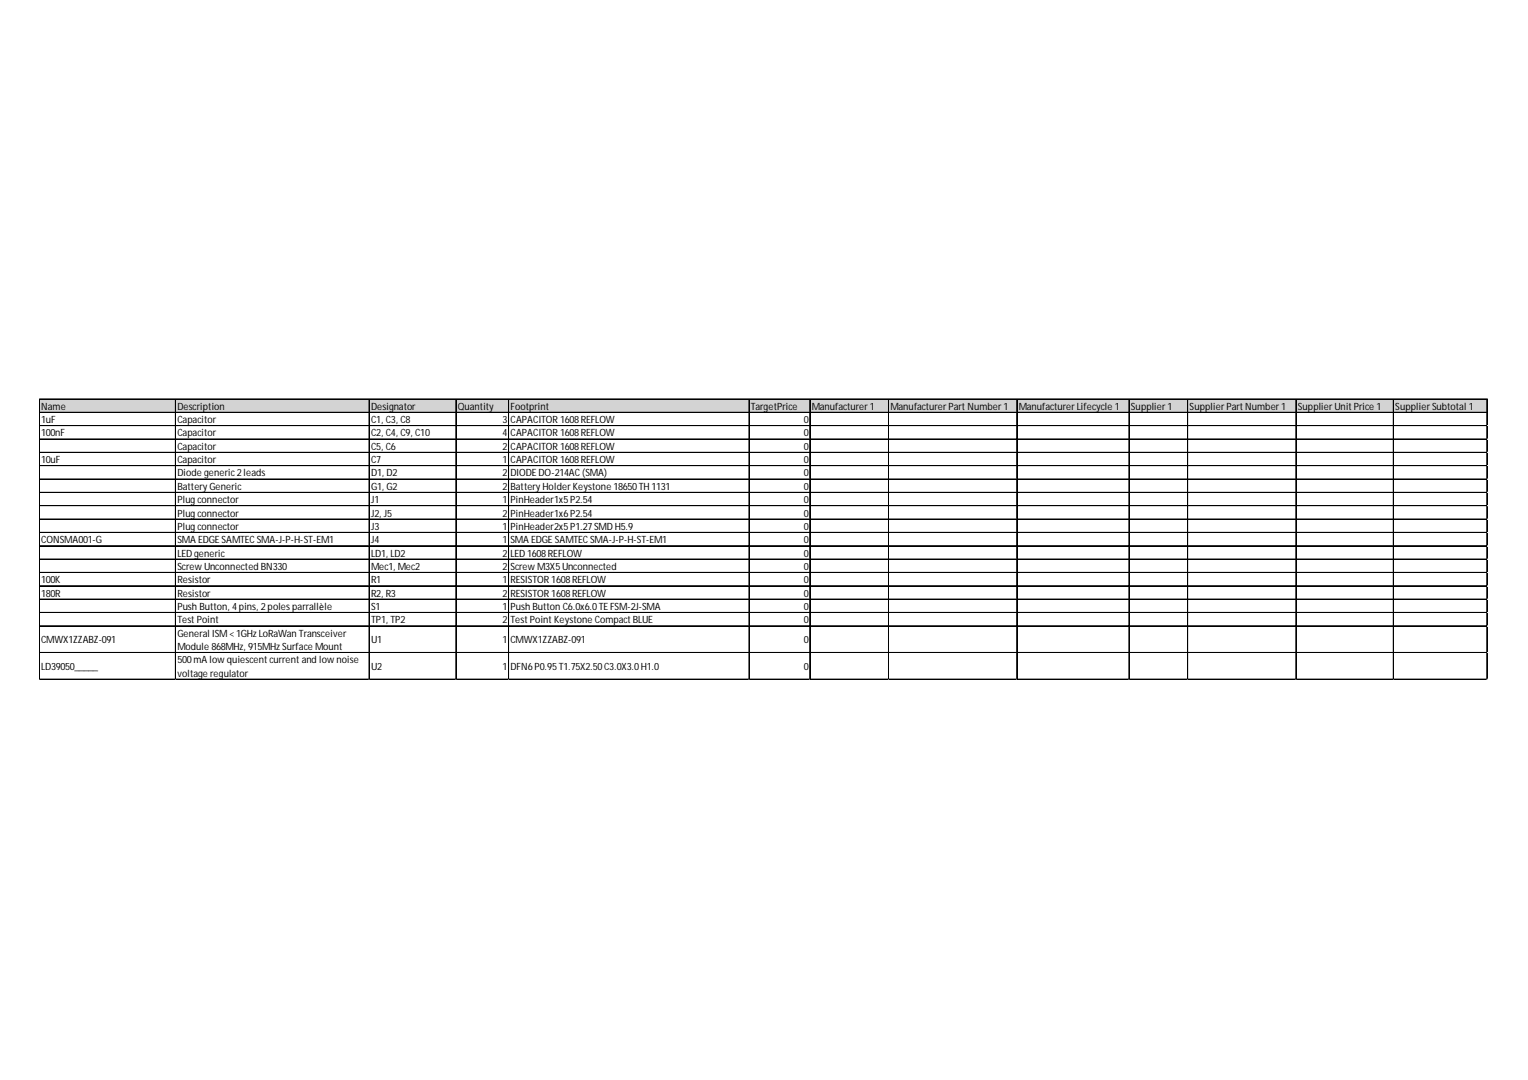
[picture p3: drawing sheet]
<svg xmlns="http://www.w3.org/2000/svg" width="297mm" height="210mm" viewBox="0 0 297 210" stroke-linecap="round" stroke-linejoin="round" font-family="sans-serif">
<defs><g id="words">
<g font-size="1.9">
<text x="8" y="79.6">Name</text>
<text x="8" y="82.2">1uF</text>
<text x="34.5" y="79.6">Description</text>
<text x="34.5" y="82.2">Capacitor</text>
<text x="72.1" y="79.6">Designator</text>
<text x="72.1" y="82.2">C1, C3, C8</text>
<text x="89" y="79.6">Quantity</text>
<text x="97.7" y="82.2">3</text>
<text x="99.3" y="79.6">Footprint</text>
<text x="99.3" y="82.2">CAPACITOR1608REFLOW</text>
<text x="146" y="79.6">TargetPrice</text>
<text x="156.2" y="82.2">0</text>
<text x="157.8" y="79.6">Manufacturer1</text>
<text x="173.1" y="79.6">ManufacturerPartNumber1</text>
<text x="198" y="79.6">ManufacturerLifecycle 1</text>
<text x="219.8" y="79.6">Supplier1</text>
<text x="231.3" y="79.6">SupplierPartNumber1</text>
<text x="252.3" y="79.6">SupplierUnitPrice 1</text>
<text x="271.2" y="79.6">SupplierSubtotal 1</text>
<text x="8" y="84.8">100nF</text>
<text x="34.5" y="84.8">Capacitor</text>
<text x="34.5" y="87.4">Capacitor</text>
<text x="72.1" y="84.8">C2, C4, C9, C10</text>
<text x="72.1" y="87.4">C5, C6</text>
<text x="97.7" y="84.8">4</text>
<text x="97.7" y="87.4">2</text>
<text x="99.3" y="84.8">CAPACITOR1608REFLOW</text>
<text x="99.3" y="87.4">CAPACITOR1608REFLOW</text>
<text x="156.2" y="84.8">0</text>
<text x="156.2" y="87.4">0</text>
<text x="8" y="90">10uF</text>
<text x="34.5" y="90">Capacitor</text>
<text x="34.5" y="92.6">Diode generic2leads</text>
<text x="34.5" y="95.2">BatteryGeneric</text>
<text x="72.1" y="90">C7</text>
<text x="72.1" y="92.6">D1, D2</text>
<text x="72.1" y="95.2">G1, G2</text>
<text x="97.7" y="90">1</text>
<text x="97.7" y="92.6">2</text>
<text x="97.7" y="95.2">2</text>
<text x="99.3" y="90">CAPACITOR1608REFLOW</text>
<text x="99.3" y="92.6">DIODEDO-214AC(SMA)</text>
<text x="99.3" y="95.2">BatteryHolderKeystone 18650TH 1131</text>
<text x="156.2" y="90">0</text>
<text x="156.2" y="92.6">0</text>
<text x="156.2" y="95.2">0</text>
<text x="34.5" y="97.8">Plugconnector</text>
<text x="34.5" y="100.4">Plugconnector</text>
<text x="72.1" y="97.8">J1</text>
<text x="72.1" y="100.4">J2, J5</text>
<text x="97.7" y="97.8">1</text>
<text x="97.7" y="100.4">2</text>
<text x="99.3" y="97.8">PinHeader1x5P2.54</text>
<text x="99.3" y="100.4">PinHeader1x6P2.54</text>
<text x="156.2" y="97.8">0</text>
<text x="156.2" y="100.4">0</text>
<text x="8" y="105.6">CONSMA001-G</text>
<text x="34.5" y="103">Plugconnector</text>
<text x="34.5" y="105.6">SMA EDGESAMTECSMA-J-P-H-ST-EM1</text>
<text x="72.1" y="103">J3</text>
<text x="72.1" y="105.6">J4</text>
<text x="97.7" y="103">1</text>
<text x="97.7" y="105.6">1</text>
<text x="99.3" y="103">PinHeader2x5P1.27SMD H5.9</text>
<text x="99.3" y="105.6">SMA EDGESAMTECSMA-J-P-H-ST-EM1</text>
<text x="156.2" y="103">0</text>
<text x="156.2" y="105.6">0</text>
<text x="8" y="113.4">100K</text>
<text x="34.5" y="108.2">LED generic</text>
<text x="34.5" y="110.8">ScrewUnconnected BN330</text>
<text x="34.5" y="113.4">Resistor</text>
<text x="72.1" y="108.2">LD1, LD2</text>
<text x="72.1" y="110.8">Mec1, Mec2</text>
<text x="72.1" y="113.4">R1</text>
<text x="97.7" y="108.2">2</text>
<text x="97.7" y="110.8">2</text>
<text x="97.7" y="113.4">1</text>
<text x="99.3" y="108.2">LED 1608REFLOW</text>
<text x="99.3" y="110.8">ScrewM3X5Unconnected</text>
<text x="99.3" y="113.4">RESISTOR1608REFLOW</text>
<text x="156.2" y="108.2">0</text>
<text x="156.2" y="110.8">0</text>
<text x="156.2" y="113.4">0</text>
<text x="8" y="115.9">180R</text>
<text x="34.5" y="115.9">Resistor</text>
<text x="34.5" y="118.5">Push Button, 4pins, 2polesparrallèle</text>
<text x="72.1" y="115.9">R2, R3</text>
<text x="72.1" y="118.5">S1</text>
<text x="97.7" y="115.9">2</text>
<text x="97.7" y="118.5">1</text>
<text x="99.3" y="115.9">RESISTOR1608REFLOW</text>
<text x="99.3" y="118.5">Push Button C6.0x6.0TEFSM-2J-SMA</text>
<text x="156.2" y="115.9">0</text>
<text x="156.2" y="118.5">0</text>
<text x="8" y="125">CMWX1ZZABZ-091</text>
<text x="34.5" y="121.1">TestPoint</text>
<text x="34.5" y="123.7">General ISM&lt;1GHz LoRaWan Transceiver</text>
<text x="72.1" y="121.1">TP1, TP2</text>
<text x="72.1" y="125">U1</text>
<text x="97.7" y="121.1">2</text>
<text x="97.7" y="125">1</text>
<text x="99.3" y="121.1">TestPointKeystone CompactBLUE</text>
<text x="99.3" y="125">CMWX1ZZABZ-091</text>
<text x="156.2" y="121.1">0</text>
<text x="156.2" y="125">0</text>
<text x="8" y="130.2">LD39050_____</text>
<text x="34.5" y="126.3">Module 868MHz, 915MHz Surface Mount</text>
<text x="34.5" y="128.9">500mA lowquiescentcurrentand lownoise</text>
<text x="34.5" y="131.5">voltage regulator</text>
<text x="72.1" y="130.2">U2</text>
<text x="97.7" y="130.2">1</text>
<text x="99.3" y="130.2">DFN6P0.95T1.75X2.50C3.0X3.0H1.0</text>
<text x="156.2" y="130.2">0</text>
</g>
</g></defs>
<path d="M7.7 77.6h281.5v2.7h-281.5z" fill="#d3d3d3"/>
<g fill="none" stroke="#000" stroke-width=".19">
<path d="M7.6 77.5v54.6M7.7 77.5v54.6M7.7 77.5h281.5M7.7 77.6h281.5M34.1 77.7v54.4M34.2 77.7v54.4M71.7 77.7v54.4M71.8 77.7v54.4M88.6 77.7v54.4M88.7 77.7v54.4M98.9 77.7v54.4M145.6 77.7v54.4"/>
<path d="M145.7 77.7v54.4M157.4 77.7v54.4M157.5 77.7v54.4M172.7 77.7v54.4M172.8 77.7v54.4M197.6 77.7v54.4M197.7 77.7v54.4M219.5 77.7v54.4M230.9 77.7v54.4M251.9 77.7v54.4M252 77.7v54.4M270.9 77.7v54.4"/>
<path d="M289 77.7v54.4M289.1 77.7v54.4M7.7 80.1h281.5M7.7 80.2h281.5M7.7 82.7h281.5M7.7 82.8h281.5M7.7 85.3h281.5M7.7 85.4h281.5M7.7 87.9h281.5M7.7 88h281.5M7.7 90.5h281.5M7.7 90.6h281.5"/>
<path d="M7.7 93.1h281.5M7.7 93.2h281.5M7.7 95.7h281.5M7.7 98.3h281.5M7.7 100.9h281.5M7.7 103.5h281.5M7.7 106.1h281.5M7.7 108.7h281.5M7.7 111.2h281.5M7.7 111.3h281.5M7.7 113.8h281.5M7.7 113.9h281.5"/>
<path d="M7.7 116.4h281.5M7.7 116.5h281.5M7.7 119h281.5M7.7 119.1h281.5M7.7 121.6h281.5M7.7 121.7h281.5M7.7 126.8h281.5M7.7 126.9h281.5M7.7 132h281.5M7.7 132.1h281.5"/>
</g>
<path d="M7.6 132.1v.1" fill="none" stroke="#d4d4d4" stroke-width=".19"/>
<path d="M7.6 132.1l.1 .1z" fill="#d4d4d4"/>
<path d="M34.1 132.1v.1" fill="none" stroke="#d4d4d4" stroke-width=".19"/>
<path d="M34.1 132.1l.1 .1z" fill="#d4d4d4"/>
<path d="M71.7 132.1v.1" fill="none" stroke="#d4d4d4" stroke-width=".19"/>
<path d="M71.7 132.1l.2 .1z" fill="#d4d4d4"/>
<path d="M88.6 132.1v.1" fill="none" stroke="#d4d4d4" stroke-width=".19"/>
<path d="M88.6 132.1l.1 .1z" fill="#d4d4d4"/>
<path d="M98.9 132.1v.1" fill="none" stroke="#d4d4d4" stroke-width=".19"/>
<path d="M98.9 132.1l.1 .1z" fill="#d4d4d4"/>
<path d="M145.6 132.1v.1" fill="none" stroke="#d4d4d4" stroke-width=".19"/>
<path d="M145.6 132.1l.1 .1z" fill="#d4d4d4"/>
<path d="M157.4 132.1v.1" fill="none" stroke="#d4d4d4" stroke-width=".19"/>
<path d="M157.4 132.1l.1 .1z" fill="#d4d4d4"/>
<path d="M172.7 132.1v.1" fill="none" stroke="#d4d4d4" stroke-width=".19"/>
<path d="M172.7 132.1l.2 .1z" fill="#d4d4d4"/>
<path d="M197.6 132.1v.1" fill="none" stroke="#d4d4d4" stroke-width=".19"/>
<path d="M197.6 132.1l.2 .1z" fill="#d4d4d4"/>
<path d="M219.5 132.1v.1" fill="none" stroke="#d4d4d4" stroke-width=".19"/>
<path d="M219.5 132.1l.1 .1z" fill="#d4d4d4"/>
<path d="M230.9 132.1v.1" fill="none" stroke="#d4d4d4" stroke-width=".19"/>
<path d="M230.9 132.1l.1 .1z" fill="#d4d4d4"/>
<path d="M251.9 132.1v.1" fill="none" stroke="#d4d4d4" stroke-width=".19"/>
<path d="M251.9 132.1l.1 .1z" fill="#d4d4d4"/>
<path d="M270.9 132.1v.1" fill="none" stroke="#d4d4d4" stroke-width=".19"/>
<path d="M270.9 132.1l.1 .1z" fill="#d4d4d4"/>
<path d="M289 132.1v.1" fill="none" stroke="#d4d4d4" stroke-width=".19"/>
<path d="M289 132.1l.2 .1z" fill="#d4d4d4"/>
<path d="M289.2 82.7h.1" fill="none" stroke="#d4d4d4" stroke-width=".19"/>
<path d="M289.2 82.7v.1z" fill="#d4d4d4"/>
<path d="M289.2 85.3h.1" fill="none" stroke="#d4d4d4" stroke-width=".19"/>
<path d="M289.2 85.3v.1z" fill="#d4d4d4"/>
<path d="M289.2 87.9h.1" fill="none" stroke="#d4d4d4" stroke-width=".19"/>
<path d="M289.2 87.9v.1z" fill="#d4d4d4"/>
<path d="M289.2 90.5h.1" fill="none" stroke="#d4d4d4" stroke-width=".19"/>
<path d="M289.2 90.5v.1z" fill="#d4d4d4"/>
<path d="M289.2 93.1h.1" fill="none" stroke="#d4d4d4" stroke-width=".19"/>
<path d="M289.2 93.1v.1z" fill="#d4d4d4"/>
<path d="M289.2 95.7h.1" fill="none" stroke="#d4d4d4" stroke-width=".19"/>
<path d="M289.2 95.7v.1z" fill="#d4d4d4"/>
<path d="M289.2 98.3h.1" fill="none" stroke="#d4d4d4" stroke-width=".19"/>
<path d="M289.2 98.3v.1z" fill="#d4d4d4"/>
<path d="M289.2 100.9h.1" fill="none" stroke="#d4d4d4" stroke-width=".19"/>
<path d="M289.2 100.9v.1z" fill="#d4d4d4"/>
<path d="M289.2 103.5h.1" fill="none" stroke="#d4d4d4" stroke-width=".19"/>
<path d="M289.2 103.5v.1z" fill="#d4d4d4"/>
<path d="M289.2 106.1h.1" fill="none" stroke="#d4d4d4" stroke-width=".19"/>
<path d="M289.2 106.1v.1z" fill="#d4d4d4"/>
<path d="M289.2 108.7h.1" fill="none" stroke="#d4d4d4" stroke-width=".19"/>
<path d="M289.2 108.7v.1z" fill="#d4d4d4"/>
<path d="M289.2 111.2h.1" fill="none" stroke="#d4d4d4" stroke-width=".19"/>
<path d="M289.2 111.2v.2z" fill="#d4d4d4"/>
<path d="M289.2 113.8h.1" fill="none" stroke="#d4d4d4" stroke-width=".19"/>
<path d="M289.2 113.8v.2z" fill="#d4d4d4"/>
<path d="M289.2 116.4h.1" fill="none" stroke="#d4d4d4" stroke-width=".19"/>
<path d="M289.2 116.4v.2z" fill="#d4d4d4"/>
<path d="M289.2 119h.1" fill="none" stroke="#d4d4d4" stroke-width=".19"/>
<path d="M289.2 119v.2z" fill="#d4d4d4"/>
<path d="M289.2 121.6h.1" fill="none" stroke="#d4d4d4" stroke-width=".19"/>
<path d="M289.2 121.6v.1z" fill="#d4d4d4"/>
<path d="M289.2 126.8h.1" fill="none" stroke="#d4d4d4" stroke-width=".19"/>
<path d="M289.2 126.8v.1z" fill="#d4d4d4"/>
<path d="M289.2 132h.1" fill="none" stroke="#d4d4d4" stroke-width=".19"/>
<path d="M289.2 132v.1z" fill="#d4d4d4"/>
<use href="#words"/>
</svg>
